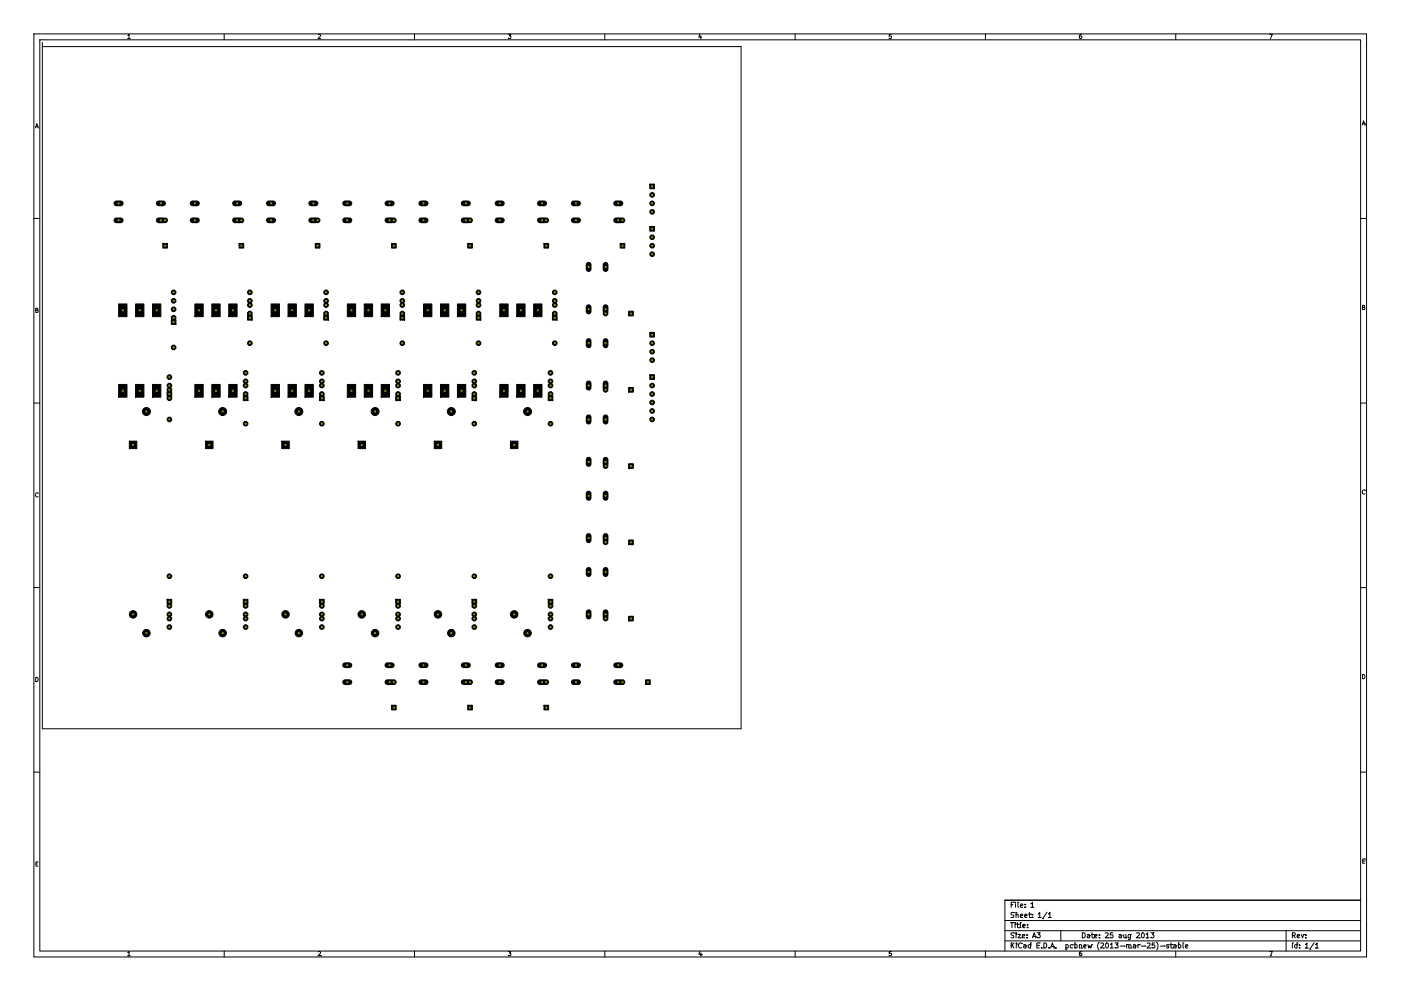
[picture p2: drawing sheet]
<svg xmlns="http://www.w3.org/2000/svg" width="420mm" height="297mm" viewBox="0 0 420 297" stroke-linecap="round" stroke-linejoin="round" font-family="sans-serif">
<g fill="none" stroke="#000" stroke-width=".3">
<path d="M10.2 10.2h399.6v276.6h-399.6zM11.9 11.9h396.2v273.2h-396.2zM12.7 12.7v205.7h209.6v-204.4h-209.6M38.3 10.7l.4-.4v1.3M38.3 11.6h.8M38.3 10.7h.1M38.3 11.6h.1M67.2 10.2v1.7M95.4 10.4l.5-.1 .2 .4-.7 .9h.7M96.1 11.6h.1M124.3 10.2v1.7M152.4 10.3h.8l-.4 .5 .4 .1v.5h-.8"/>
<path d="M152.4 11.4h.1M181.4 10.2v1.7M209.9 10.2l-.3 .9h.8M210.2 10.7v.9M210.4 11.1h.1M238.5 10.2v1.7M266.6 11.4h.1M267.3 10.3h-.6l-.1 .6 .6-.1 .1 .6h-.7M295.5 10.2v1.7M323.7 11h.1M324.3 10.3l-.5 .3-.1 .7 .3 .3 .4-.2-.1-.6h-.3l-.3 .2M352.6 10.2v1.7"/>
<path d="M380.7 10.3h.9l-.6 1.3M381 11.6h.1M10.6 38.3l.4-1.2 .5 1.2M10.7 38h.7M11.5 38.3h.1M408.5 37.5l.4-1.3 .5 1.3M408.6 37.1h.6M409.2 37.1h.1M409.4 37.5h.1M10.2 65.5h1.7M408.1 65.5h1.7M10.7 93l.6-.1v-.4l-.6-.1v1.3h.5l.2-.5-.3-.2"/>
<path d="M10.7 93h.1M408.6 92.1h.6v-.5l-.6-.1v1.3h.5l.2-.4-.3-.3M408.6 92.1h.1M10.2 120.8h1.7M408.1 120.8h1.7M11.4 147.8a.56 .56 0 0 0-.8 .5 .56 .56 0 0 0 .8 .6M11.4 147.8h.1M409.3 147a.56 .56 0 0 0-.8 .5 .56 .56 0 0 0 .8 .5M409.3 147h.1M10.2 176.1h1.7M408.1 176.1h1.7M10.7 203a.64 .64 0 0 1 .7 .7 .64 .64 0 0 1-.7 .6z"/>
<path d="M408.6 202.2a.64 .64 0 0 1 .7 .6 .64 .64 0 0 1-.7 .6zM10.2 231.4h1.7M408.1 231.4h1.7M10.8 259h.4M11.4 258.3h-.6v1.3h.6M11.4 258.3h.1M408.7 258.1h.4M409.1 258.1h.1M409.3 257.5h-.6v1.3h.6M409.3 257.5h.1M301.4 275.9h106.7M301.4 279h106.7"/>
<path d="M303 276.5h.9M303.3 271.2h.1M303.3 271.2h.5M303.5 276.5v1.6M304 270.4h-.7v1.6M304 270.4h.1M304.1 279.7h-.8a.64 .64 0 0 0 .7 .8l-.1 .5h-.7M304.1 279.7h.1M304.1 273.6h-.8a.64 .64 0 0 0 .7 .8l-.1 .5h-.7M304.1 273.6h.1M304.4 276.5v.2M304.4 277v1.1"/>
<path d="M304.6 270.4v.2M304.6 270.9v1.1M304.6 270.9h.1M304.6 270.6h.1M304.7 279.6v.1M304.7 279.7h.1M304.7 273.5h.1M304.7 274.1h.6l.1 .9M304.7 274.1h.1M304.7 273.5v1.5M304.9 277h.6M305.1 276.5v1.3l.4 .3"/>
<path d="M305.3 270.4v1.3l.2 .3M305.3 270.4h.1M306 276.5v1.3l.2 .3M306 271.5l.7-.2v-.3l-.5-.1-.2 .3 .1 .7h.6M306 271.5h.1M306 274.5l.7-.1v-.3l-.5-.1-.2 .2 .1 .7h.6M306 274.5h.1M306.7 277.6l.8-.2-.1-.3-.4-.1-.3 .3 .1 .7h.6M307.3 274.5l.7-.1v-.3l-.5-.1-.2 .2 .1 .7h.6M307.3 274.5h.1M307.4 271.8v.2M307.4 272h.1"/>
<path d="M307.4 271v.2M307.4 271.2h.1M308.1 277.9v.2M308.1 277.1v.2M308.5 274h.6M308.7 273.5v1.3l.4 .2M309.1 274h.1M309.1 275h.1M309.2 272h.1M309.2 270.9l.4-.5v1.6M309.2 270.9h.1M309.2 272h.9"/>
<path d="M309.6 274.9v.1M309.6 275h.1M309.6 274.1v.1M309.6 274.2h.1M311 279.6h1l-.5 .6 .4 .1v.7h-.9M311.4 275h.1M311.4 273.9l.4-.4v1.5M311.4 273.9h.1M311.4 275h.9M312.7 275.4h.1M314 273.4l-1.3 2M314.4 275h.1"/>
<path d="M314.4 273.9l.5-.4v1.5M314.4 273.9h.1M314.4 275h.9M318.1 279v3M324.6 279.6a.77 .77 0 0 1 .9 .7 .77 .77 0 0 1-.9 .8zM327.5 279.6v1.3l.4 .2M331.5 279.7l.6-.1 .3 .4-1 1.1h1M333.7 279.6h-.7l-.1 .7 .8-.1v.8h-.8M340.8 279.7l.6-.1 .3 .4-.9 1.1h.9M342.4 279.7l.3-.1a.74 .74 0 0 1 .5 .8 .74 .74 0 0 1-.7 .6l-.2-.5zM345.1 279.6h1l-.5 .6 .4 .1v.7h-.9M385.7 279v6.1"/>
<path d="M408.1 269.8h-106.7v15.3M38.3 286.5h.1M38.3 285.6l.4-.4v1.3M38.3 285.6h.1M38.3 286.5h.8M67.2 285.1v1.7M95.4 285.3l.5-.1 .2 .4-.7 .9h.7M96.1 286.5h.1M124.3 285.1v1.7M152.4 285.2h.8l-.4 .5 .4 .1v.5h-.8M152.4 286.3h.1M181.4 285.1v1.7"/>
<path d="M209.9 285.1l-.3 .9h.8M210.2 286.5h.1M210.2 285.6v.9M210.4 286h.1M238.5 285.1v1.7M266.6 286.3h.1M267.3 285.2h-.6l-.1 .6 .6-.1 .1 .6h-.7M295.5 285.1v1.7M301.4 282h106.7M303.3 282.6h.1M303.3 283.5h.1M303.3 282.6v1.6"/>
<path d="M303.5 283.3h.1M303.5 283.3l.6 .9M304.1 282.6l-.8 .9M304.7 280.1h.1M304.7 280.1v1M304.8 283.1h.1M304.8 282.6v.2M304.8 282.8h.1M304.8 283.1v1.1M305.3 280.1h.8l-.8 1h.8M306.1 281.1h.1M306.4 282.8a.68 .68 0 0 0-1 .6 .68 .68 0 0 0 1 .6"/>
<path d="M306.4 282.8h.1M306.6 280.6l.7-.1-.1-.3-.4-.1-.2 .2 .1 .7h.5M306.6 280.6h.1M307 283.2h.6l.1 1M307 283.2h.1M307.7 283.5l-.7 .3 .2 .4 .5-.1M307.7 283.5h.1M308 281v.1M308 281.1h.1M308 280.2v.1M308 280.3h.1M309.1 282.6h.1"/>
<path d="M309.1 283.2l-.5-.1-.3 .3 .2 .7h.6M309.1 283.2h.1M309.1 282.6v1.6M309.6 281.1l.6-1.5 .5 1.5M309.8 280.7h.7M310.5 280.7h.1M310.7 281.1h.1M311 283.4h.5M311 281h.1M311.5 283.4h.1M311.7 282.6h-.7v1.6h.7M311.7 282.6h.1"/>
<path d="M312.3 284v.2M312.3 284.2h.1M313.1 282.6a.77 .77 0 0 1 .8 .8 .77 .77 0 0 1-.8 .8zM314.6 284v.2M314.6 284.2h.1M315.1 284.2l.5-1.6 .5 1.6M315.2 283.7h.8M316 283.7h.1M316.1 284.2h.1M316.6 284v.2M316.6 284.2h.1M319.7 284.7h.1"/>
<path d="M319.7 283.2l.4-.1 .3 .3-.2 .7h-.5M319.7 284.1h.1M319.7 283.1v1.6M321.7 283.2l-.4-.1-.3 .3 .1 .7h.6M321.7 283.2h.1M322.3 282.6h.1M322.3 283.2l.5-.1 .3 .3-.2 .7h-.6M322.3 284.1h.1M322.3 282.6v1.6M323.7 285.9h.1M323.7 284.2h.1M323.7 283.3l.6-.1 .1 1"/>
<path d="M323.7 283.1v1.1M324.3 285.2l-.5 .3-.1 .7 .3 .3 .4-.2-.1-.6h-.3l-.3 .2M324.4 284.2h.1M325 283.6l.8-.1-.1-.3-.5-.1-.2 .3 .1 .7h.6M325 283.6h.1M326.1 280.2h.6l.1 .9M326.1 280.2h.1M326.3 283.1l.3 1.1 .2-.8 .3 .8 .3-1.1M326.8 280.5l-.8 .2 .3 .4 .5-.1M326.8 280.5h.1M327.3 280.1h.6M327.4 283.1h.1"/>
<path d="M327.9 280.1h.1M327.9 281.1h.1M328.3 280.6l.7-.1-.1-.3-.4-.1-.2 .2 .1 .7h.5M328.3 280.6h.1M329.6 282.4a1.75 1.75 0 0 0 0 2.3M329.6 282.4h.1M329.7 281v.1M329.7 281.1h.1M329.7 280.2v.1M329.7 280.3h.1M330.1 282.8l.6-.2 .3 .5-1 1.1h1M331 284.2h.1"/>
<path d="M331.7 282.8l.2-.2a.74 .74 0 0 1 .6 .8 .74 .74 0 0 1-.7 .7l-.2-.5zM332.4 281.1h.1M332.9 281h.1M333 283.1l.4-.5v1.6M333 284.2h.9M333 283.1h.1M334.4 282.6h.9l-.5 .6 .5 .2v.6h-.9M334.4 284h.1M335.6 280.2h.6l.1 .9M335.6 280.2h.1M336 283.6h1.1M336.3 280.5l-.7 .2 .2 .4 .5-.1"/>
<path d="M336.3 280.5h.1M337 280.1l.1 .9h.6M337.1 283.6h.1M337.7 281.1h.1M337.7 281h.1M337.7 280.1v1M337.9 283.1h.1M337.9 283.3l.6-.1v1M337.9 283.1v1.1M338.4 281.5h.1M338.5 284.2h.1M338.5 283.4l.2-.3 .4 .1 .1 1"/>
<path d="M339 280.1v1.2l-.3 .3-.3-.1M339 280.2l-.4-.1-.3 .3 .2 .6h.5M339 280.2h.1M339.2 284.2h.1M339.9 283.2h.6l.1 1M339.9 283.2h.1M340.6 283.5l-.8 .3 .3 .4 .5-.1M340.6 283.5h.1M341.3 283.1h.1M341.3 283.1v1.1M341.7 281.1h.1M341.7 283.1l-.4 .3"/>
<path d="M341.7 283.1h.1M342.2 283.6h1.2M343.4 283.6h.1M343.8 281.1h.1M343.8 280l.4-.4v1.5M343.8 280h.1M343.8 281.1h.8M344 282.8l.6-.2 .3 .5-.9 1.1h.9M344.9 284.2h.1M345.1 281h.1M345.5 284h.1M346.3 282.6h-.7l-.1 .8 .7-.1 .1 .7h-.8"/>
<path d="M346.9 282.4a1.75 1.75 0 0 1 0 2.3M346.9 282.4h.1M348 283.6h1.2M349.2 283.6h.1M350.4 283.2l-.3-.1-.3 .3 .6 .3v.4h-.6M350.4 283.2h.1M350.9 283.1h.6M351.2 282.6v1.3l.3 .3M351.5 283.1h.1M351.5 284.2h.1M352 283.2h.6l.1 1M352 283.2h.1"/>
<path d="M352.6 285.1v1.7M352.7 283.5l-.7 .3 .2 .4 .5-.1M352.7 283.5h.1M353.4 282.6h.1M353.4 283.2l.4-.1 .3 .3-.1 .7h-.6M353.4 284.1h.1M353.4 282.6v1.6M354.8 282.6v1.3l.2 .3M354.8 282.6h.1M355.5 283.6l.7-.1v-.3l-.5-.1-.2 .3 .1 .7h.6M355.5 283.6h.1M380.7 285.2h.9l-.6 1.3"/>
<path d="M381 286.5h.1M387.6 280.4l.7-.1 .1-.6-.8-.1v1.5M387.6 282.6h.1M387.6 280.4h.1M387.6 282.6v1.6M387.9 280.4l.6 .7M387.9 280.4h.1M389 282.6h.1M389 283.2l-.5-.1-.3 .3 .2 .7h.6M389 283.2h.1M389 282.6v1.6M389 280.6l.8-.1-.1-.3-.4-.1-.3 .2 .1 .7h.6"/>
<path d="M389.7 284v.2M389.7 284.2h.1M389.7 283.2v.2M389.7 283.4h.1M390.3 280.1l.3 1 .4-1M391.5 284.2h.1M391.5 283.1l.4-.5v1.6M391.5 283.1h.1M391.5 284.2h.9M391.6 281v.1M391.6 280.2v.1M392.8 284.5h.1"/>
<path d="M394.1 282.6l-1.3 1.9M394.6 284.2h.1M394.6 283.1l.4-.5v1.6M394.6 283.1h.1M394.6 284.2h.8"/>
</g>
<g fill="#000">
<circle cx="303.5" cy="276.5" r=".15"/>
<circle cx="303.9" cy="276.5" r=".15"/>
<circle cx="304.4" cy="276.7" r=".15"/>
<circle cx="304.4" cy="277" r=".15"/>
<circle cx="305.5" cy="277" r=".15"/>
<circle cx="305.5" cy="278.1" r=".15"/>
<circle cx="306" cy="276.5" r=".15"/>
<circle cx="306.7" cy="277.6" r=".15"/>
<circle cx="308.1" cy="278.1" r=".15"/>
<circle cx="308.1" cy="277.3" r=".15"/>
<circle cx="389" cy="280.6" r=".15"/>
<circle cx="391" cy="280.1" r=".15"/>
<circle cx="391.6" cy="280.3" r=".15"/>
<circle cx="391.6" cy="281.1" r=".15"/>
</g>
<path d="M176.5 102.2v1.3" fill="none" stroke="#000" stroke-width="1.7"/>
<circle cx="176.5" cy="102.9" r=".17" fill="#fff" stroke="#929000" stroke-width=".3"/>
<path d="M181.6 102.2v1.3" fill="none" stroke="#000" stroke-width="1.7"/>
<circle cx="181.6" cy="102.9" r=".17" fill="#fff" stroke="#929000" stroke-width=".3"/>
<path d="M176.5 114.9v1.3" fill="none" stroke="#000" stroke-width="1.7"/>
<circle cx="176.5" cy="115.6" r=".17" fill="#fff" stroke="#929000" stroke-width=".3"/>
<path d="M181.6 114.9v1.3" fill="none" stroke="#000" stroke-width="1.7"/>
<circle cx="181.6" cy="115.6" r=".17" fill="#fff" stroke="#929000" stroke-width=".3"/>
<path d="M176.5 79.3v1.4" fill="none" stroke="#000" stroke-width="1.7"/>
<circle cx="176.5" cy="80" r=".17" fill="#fff" stroke="#929000" stroke-width=".3"/>
<path d="M181.6 79.3v1.4" fill="none" stroke="#000" stroke-width="1.7"/>
<circle cx="181.6" cy="80" r=".17" fill="#fff" stroke="#929000" stroke-width=".3"/>
<path d="M176.5 92v1.4" fill="none" stroke="#000" stroke-width="1.7"/>
<circle cx="176.5" cy="92.7" r=".17" fill="#fff" stroke="#929000" stroke-width=".3"/>
<path d="M181.6 92v1.4" fill="none" stroke="#000" stroke-width="1.7"/>
<circle cx="181.6" cy="92.7" r=".17" fill="#fff" stroke="#929000" stroke-width=".3"/>
<path d="M47.6 61h1.3" fill="none" stroke="#000" stroke-width="1.7"/>
<circle cx="48.3" cy="61" r=".17" fill="#fff" stroke="#929000" stroke-width=".3"/>
<path d="M47.6 66h1.3" fill="none" stroke="#000" stroke-width="1.7"/>
<circle cx="48.3" cy="66" r=".17" fill="#fff" stroke="#929000" stroke-width=".3"/>
<path d="M34.9 61h1.3" fill="none" stroke="#000" stroke-width="1.7"/>
<circle cx="35.6" cy="61" r=".17" fill="#fff" stroke="#929000" stroke-width=".3"/>
<path d="M34.9 66h1.3" fill="none" stroke="#000" stroke-width="1.7"/>
<circle cx="35.6" cy="66" r=".17" fill="#fff" stroke="#929000" stroke-width=".3"/>
<path d="M70.5 61h1.3" fill="none" stroke="#000" stroke-width="1.7"/>
<circle cx="71.1" cy="61" r=".17" fill="#fff" stroke="#929000" stroke-width=".3"/>
<path d="M70.5 66h1.3" fill="none" stroke="#000" stroke-width="1.7"/>
<circle cx="71.1" cy="66" r=".17" fill="#fff" stroke="#929000" stroke-width=".3"/>
<path d="M57.8 61h1.3" fill="none" stroke="#000" stroke-width="1.7"/>
<circle cx="58.4" cy="61" r=".17" fill="#fff" stroke="#929000" stroke-width=".3"/>
<path d="M57.8 66h1.3" fill="none" stroke="#000" stroke-width="1.7"/>
<circle cx="58.4" cy="66" r=".17" fill="#fff" stroke="#929000" stroke-width=".3"/>
<path d="M93.3 61h1.3" fill="none" stroke="#000" stroke-width="1.7"/>
<circle cx="94" cy="61" r=".17" fill="#fff" stroke="#929000" stroke-width=".3"/>
<path d="M93.3 66h1.3" fill="none" stroke="#000" stroke-width="1.7"/>
<circle cx="94" cy="66" r=".17" fill="#fff" stroke="#929000" stroke-width=".3"/>
<path d="M80.6 61h1.3" fill="none" stroke="#000" stroke-width="1.7"/>
<circle cx="81.3" cy="61" r=".17" fill="#fff" stroke="#929000" stroke-width=".3"/>
<path d="M80.6 66h1.3" fill="none" stroke="#000" stroke-width="1.7"/>
<circle cx="81.3" cy="66" r=".17" fill="#fff" stroke="#929000" stroke-width=".3"/>
<path d="M116.2 61h1.3" fill="none" stroke="#000" stroke-width="1.7"/>
<circle cx="116.8" cy="61" r=".17" fill="#fff" stroke="#929000" stroke-width=".3"/>
<path d="M116.2 66h1.3" fill="none" stroke="#000" stroke-width="1.7"/>
<circle cx="116.8" cy="66" r=".17" fill="#fff" stroke="#929000" stroke-width=".3"/>
<path d="M103.5 61h1.3" fill="none" stroke="#000" stroke-width="1.7"/>
<circle cx="104.1" cy="61" r=".17" fill="#fff" stroke="#929000" stroke-width=".3"/>
<path d="M103.5 66h1.3" fill="none" stroke="#000" stroke-width="1.7"/>
<circle cx="104.1" cy="66" r=".17" fill="#fff" stroke="#929000" stroke-width=".3"/>
<path d="M184.8 61h1.3" fill="none" stroke="#000" stroke-width="1.7"/>
<circle cx="185.4" cy="61" r=".18" fill="#fff" stroke="#929000" stroke-width=".3"/>
<path d="M184.8 66h1.3" fill="none" stroke="#000" stroke-width="1.7"/>
<circle cx="185.4" cy="66" r=".18" fill="#fff" stroke="#929000" stroke-width=".3"/>
<path d="M172.1 61h1.3" fill="none" stroke="#000" stroke-width="1.7"/>
<circle cx="172.7" cy="61" r=".18" fill="#fff" stroke="#929000" stroke-width=".3"/>
<path d="M172.1 66h1.3" fill="none" stroke="#000" stroke-width="1.7"/>
<circle cx="172.7" cy="66" r=".18" fill="#fff" stroke="#929000" stroke-width=".3"/>
<path d="M161.9 61h1.3" fill="none" stroke="#000" stroke-width="1.7"/>
<circle cx="162.6" cy="61" r=".18" fill="#fff" stroke="#929000" stroke-width=".3"/>
<path d="M161.9 66h1.3" fill="none" stroke="#000" stroke-width="1.7"/>
<circle cx="162.6" cy="66" r=".18" fill="#fff" stroke="#929000" stroke-width=".3"/>
<path d="M149.2 61h1.3" fill="none" stroke="#000" stroke-width="1.7"/>
<circle cx="149.9" cy="61" r=".18" fill="#fff" stroke="#929000" stroke-width=".3"/>
<path d="M149.2 66h1.3" fill="none" stroke="#000" stroke-width="1.7"/>
<circle cx="149.9" cy="66" r=".18" fill="#fff" stroke="#929000" stroke-width=".3"/>
<path d="M176.5 125.1v1.3" fill="none" stroke="#000" stroke-width="1.7"/>
<circle cx="176.5" cy="125.7" r=".17" fill="#fff" stroke="#929000" stroke-width=".3"/>
<path d="M181.6 125.1v1.3" fill="none" stroke="#000" stroke-width="1.7"/>
<circle cx="181.6" cy="125.7" r=".17" fill="#fff" stroke="#929000" stroke-width=".3"/>
<path d="M176.5 137.8v1.3" fill="none" stroke="#000" stroke-width="1.7"/>
<circle cx="176.5" cy="138.4" r=".17" fill="#fff" stroke="#929000" stroke-width=".3"/>
<path d="M181.6 137.8v1.3" fill="none" stroke="#000" stroke-width="1.7"/>
<circle cx="181.6" cy="138.4" r=".17" fill="#fff" stroke="#929000" stroke-width=".3"/>
<path d="M116.2 199.4h1.3" fill="none" stroke="#000" stroke-width="1.7"/>
<circle cx="116.8" cy="199.4" r=".17" fill="#fff" stroke="#929000" stroke-width=".3"/>
<path d="M116.2 204.5h1.3" fill="none" stroke="#000" stroke-width="1.7"/>
<circle cx="116.8" cy="204.5" r=".17" fill="#fff" stroke="#929000" stroke-width=".3"/>
<path d="M103.5 199.4h1.3" fill="none" stroke="#000" stroke-width="1.7"/>
<circle cx="104.1" cy="199.4" r=".17" fill="#fff" stroke="#929000" stroke-width=".3"/>
<path d="M103.5 204.5h1.3" fill="none" stroke="#000" stroke-width="1.7"/>
<circle cx="104.1" cy="204.5" r=".17" fill="#fff" stroke="#929000" stroke-width=".3"/>
<path d="M139 61h1.4" fill="none" stroke="#000" stroke-width="1.7"/>
<circle cx="139.7" cy="61" r=".18" fill="#fff" stroke="#929000" stroke-width=".3"/>
<path d="M139 66h1.4" fill="none" stroke="#000" stroke-width="1.7"/>
<circle cx="139.7" cy="66" r=".18" fill="#fff" stroke="#929000" stroke-width=".3"/>
<path d="M126.3 61h1.4" fill="none" stroke="#000" stroke-width="1.7"/>
<circle cx="127" cy="61" r=".17" fill="#fff" stroke="#929000" stroke-width=".3"/>
<path d="M126.3 66h1.4" fill="none" stroke="#000" stroke-width="1.7"/>
<circle cx="127" cy="66" r=".17" fill="#fff" stroke="#929000" stroke-width=".3"/>
<path d="M161.9 199.4h1.3" fill="none" stroke="#000" stroke-width="1.7"/>
<circle cx="162.6" cy="199.4" r=".18" fill="#fff" stroke="#929000" stroke-width=".3"/>
<path d="M161.9 204.5h1.3" fill="none" stroke="#000" stroke-width="1.7"/>
<circle cx="162.6" cy="204.5" r=".18" fill="#fff" stroke="#929000" stroke-width=".3"/>
<path d="M149.2 199.4h1.3" fill="none" stroke="#000" stroke-width="1.7"/>
<circle cx="149.9" cy="199.4" r=".18" fill="#fff" stroke="#929000" stroke-width=".3"/>
<path d="M149.2 204.5h1.3" fill="none" stroke="#000" stroke-width="1.7"/>
<circle cx="149.9" cy="204.5" r=".18" fill="#fff" stroke="#929000" stroke-width=".3"/>
<path d="M176.5 147.9v1.4" fill="none" stroke="#000" stroke-width="1.7"/>
<circle cx="176.5" cy="148.6" r=".17" fill="#fff" stroke="#929000" stroke-width=".3"/>
<path d="M181.6 147.9v1.4" fill="none" stroke="#000" stroke-width="1.7"/>
<circle cx="181.6" cy="148.6" r=".17" fill="#fff" stroke="#929000" stroke-width=".3"/>
<path d="M176.5 160.6v1.4" fill="none" stroke="#000" stroke-width="1.7"/>
<circle cx="176.5" cy="161.3" r=".17" fill="#fff" stroke="#929000" stroke-width=".3"/>
<path d="M181.6 160.6v1.4" fill="none" stroke="#000" stroke-width="1.7"/>
<circle cx="181.6" cy="161.3" r=".17" fill="#fff" stroke="#929000" stroke-width=".3"/>
<path d="M184.8 199.4h1.3" fill="none" stroke="#000" stroke-width="1.7"/>
<circle cx="185.4" cy="199.4" r=".18" fill="#fff" stroke="#929000" stroke-width=".3"/>
<path d="M184.8 204.5h1.3" fill="none" stroke="#000" stroke-width="1.7"/>
<circle cx="185.4" cy="204.5" r=".18" fill="#fff" stroke="#929000" stroke-width=".3"/>
<path d="M172.1 199.4h1.3" fill="none" stroke="#000" stroke-width="1.7"/>
<circle cx="172.7" cy="199.4" r=".18" fill="#fff" stroke="#929000" stroke-width=".3"/>
<path d="M172.1 204.5h1.3" fill="none" stroke="#000" stroke-width="1.7"/>
<circle cx="172.7" cy="204.5" r=".18" fill="#fff" stroke="#929000" stroke-width=".3"/>
<path d="M139 199.4h1.4" fill="none" stroke="#000" stroke-width="1.7"/>
<circle cx="139.7" cy="199.4" r=".18" fill="#fff" stroke="#929000" stroke-width=".3"/>
<path d="M139 204.5h1.4" fill="none" stroke="#000" stroke-width="1.7"/>
<circle cx="139.7" cy="204.5" r=".18" fill="#fff" stroke="#929000" stroke-width=".3"/>
<path d="M126.3 199.4h1.4" fill="none" stroke="#000" stroke-width="1.7"/>
<circle cx="127" cy="199.4" r=".17" fill="#fff" stroke="#929000" stroke-width=".3"/>
<path d="M126.3 204.5h1.4" fill="none" stroke="#000" stroke-width="1.7"/>
<circle cx="127" cy="204.5" r=".17" fill="#fff" stroke="#929000" stroke-width=".3"/>
<path d="M176.5 170.8v1.3" fill="none" stroke="#000" stroke-width="1.7"/>
<circle cx="176.5" cy="171.5" r=".17" fill="#fff" stroke="#929000" stroke-width=".3"/>
<path d="M181.6 170.8v1.3" fill="none" stroke="#000" stroke-width="1.7"/>
<circle cx="181.6" cy="171.5" r=".17" fill="#fff" stroke="#929000" stroke-width=".3"/>
<path d="M176.5 183.5v1.3" fill="none" stroke="#000" stroke-width="1.7"/>
<circle cx="176.5" cy="184.2" r=".17" fill="#fff" stroke="#929000" stroke-width=".3"/>
<path d="M181.6 183.5v1.3" fill="none" stroke="#000" stroke-width="1.7"/>
<circle cx="181.6" cy="184.2" r=".17" fill="#fff" stroke="#929000" stroke-width=".3"/>
<path d="M194.9 67.9h1.4v1.4h-1.4z" fill-rule="evenodd" fill="#000" stroke="#000" stroke-width=".3"/>
<circle cx="195.6" cy="68.6" r=".18" fill="#fff" stroke="#929000" stroke-width=".3"/>
<circle cx="195.6" cy="71.1" r=".7" fill="#000" stroke="#000" stroke-width=".3"/>
<circle cx="195.6" cy="71.1" r=".18" fill="#fff" stroke="#929000" stroke-width=".3"/>
<circle cx="195.6" cy="73.7" r=".7" fill="#000" stroke="#000" stroke-width=".3"/>
<circle cx="195.6" cy="73.7" r=".18" fill="#fff" stroke="#929000" stroke-width=".3"/>
<circle cx="195.6" cy="76.2" r=".7" fill="#000" stroke="#000" stroke-width=".3"/>
<circle cx="195.6" cy="76.2" r=".18" fill="#fff" stroke="#929000" stroke-width=".3"/>
<path d="M194.9 55.2h1.4v1.4h-1.4z" fill-rule="evenodd" fill="#000" stroke="#000" stroke-width=".3"/>
<circle cx="195.6" cy="55.9" r=".18" fill="#fff" stroke="#929000" stroke-width=".3"/>
<circle cx="195.6" cy="58.4" r=".7" fill="#000" stroke="#000" stroke-width=".3"/>
<circle cx="195.6" cy="58.4" r=".18" fill="#fff" stroke="#929000" stroke-width=".3"/>
<circle cx="195.6" cy="61" r=".7" fill="#000" stroke="#000" stroke-width=".3"/>
<circle cx="195.6" cy="61" r=".18" fill="#fff" stroke="#929000" stroke-width=".3"/>
<circle cx="195.6" cy="63.5" r=".7" fill="#000" stroke="#000" stroke-width=".3"/>
<circle cx="195.6" cy="63.5" r=".18" fill="#fff" stroke="#929000" stroke-width=".3"/>
<path d="M188.5 139h1.4v1.4h-1.4z" fill-rule="evenodd" fill="#000" stroke="#000" stroke-width=".3"/>
<circle cx="189.2" cy="139.7" r=".18" fill="#fff" stroke="#929000" stroke-width=".3"/>
<circle cx="181.6" cy="139.7" r=".7" fill="#000" stroke="#000" stroke-width=".3"/>
<circle cx="181.6" cy="139.7" r=".18" fill="#fff" stroke="#929000" stroke-width=".3"/>
<path d="M188.5 184.7h1.4v1.4h-1.4z" fill-rule="evenodd" fill="#000" stroke="#000" stroke-width=".3"/>
<circle cx="189.2" cy="185.4" r=".18" fill="#fff" stroke="#929000" stroke-width=".3"/>
<circle cx="181.6" cy="185.4" r=".7" fill="#000" stroke="#000" stroke-width=".3"/>
<circle cx="181.6" cy="185.4" r=".18" fill="#fff" stroke="#929000" stroke-width=".3"/>
<path d="M163.1 211.4h1.4v1.4h-1.4z" fill-rule="evenodd" fill="#000" stroke="#000" stroke-width=".3"/>
<circle cx="163.8" cy="212.1" r=".17" fill="#fff" stroke="#929000" stroke-width=".3"/>
<circle cx="163.8" cy="204.5" r=".7" fill="#000" stroke="#000" stroke-width=".3"/>
<circle cx="163.8" cy="204.5" r=".17" fill="#fff" stroke="#929000" stroke-width=".3"/>
<path d="M117.4 211.4h1.4v1.4h-1.4z" fill-rule="evenodd" fill="#000" stroke="#000" stroke-width=".3"/>
<circle cx="118.1" cy="212.1" r=".17" fill="#fff" stroke="#929000" stroke-width=".3"/>
<circle cx="118.1" cy="204.5" r=".7" fill="#000" stroke="#000" stroke-width=".3"/>
<circle cx="118.1" cy="204.5" r=".17" fill="#fff" stroke="#929000" stroke-width=".3"/>
<path d="M188.5 116.1h1.4v1.4h-1.4z" fill-rule="evenodd" fill="#000" stroke="#000" stroke-width=".3"/>
<circle cx="189.2" cy="116.8" r=".17" fill="#fff" stroke="#929000" stroke-width=".3"/>
<circle cx="181.6" cy="116.8" r=".7" fill="#000" stroke="#000" stroke-width=".3"/>
<circle cx="181.6" cy="116.8" r=".17" fill="#fff" stroke="#929000" stroke-width=".3"/>
<path d="M188.5 93.3h1.4v1.4h-1.4z" fill-rule="evenodd" fill="#000" stroke="#000" stroke-width=".3"/>
<circle cx="189.2" cy="94" r=".17" fill="#fff" stroke="#929000" stroke-width=".3"/>
<circle cx="181.6" cy="94" r=".7" fill="#000" stroke="#000" stroke-width=".3"/>
<circle cx="181.6" cy="94" r=".17" fill="#fff" stroke="#929000" stroke-width=".3"/>
<path d="M186 73h1.4v1.4h-1.4z" fill-rule="evenodd" fill="#000" stroke="#000" stroke-width=".3"/>
<circle cx="186.7" cy="73.7" r=".17" fill="#fff" stroke="#929000" stroke-width=".3"/>
<circle cx="186.7" cy="66" r=".7" fill="#000" stroke="#000" stroke-width=".3"/>
<circle cx="186.7" cy="66" r=".17" fill="#fff" stroke="#929000" stroke-width=".3"/>
<path d="M163.1 73h1.4v1.4h-1.4z" fill-rule="evenodd" fill="#000" stroke="#000" stroke-width=".3"/>
<circle cx="163.8" cy="73.7" r=".17" fill="#fff" stroke="#929000" stroke-width=".3"/>
<circle cx="163.8" cy="66" r=".7" fill="#000" stroke="#000" stroke-width=".3"/>
<circle cx="163.8" cy="66" r=".17" fill="#fff" stroke="#929000" stroke-width=".3"/>
<path d="M140.3 211.4h1.4v1.4h-1.4z" fill-rule="evenodd" fill="#000" stroke="#000" stroke-width=".3"/>
<circle cx="141" cy="212.1" r=".17" fill="#fff" stroke="#929000" stroke-width=".3"/>
<circle cx="141" cy="204.5" r=".7" fill="#000" stroke="#000" stroke-width=".3"/>
<circle cx="141" cy="204.5" r=".17" fill="#fff" stroke="#929000" stroke-width=".3"/>
<path d="M193.6 203.8h1.4v1.4h-1.4z" fill-rule="evenodd" fill="#000" stroke="#000" stroke-width=".3"/>
<circle cx="194.3" cy="204.5" r=".17" fill="#fff" stroke="#929000" stroke-width=".3"/>
<circle cx="186.7" cy="204.5" r=".7" fill="#000" stroke="#000" stroke-width=".3"/>
<circle cx="186.7" cy="204.5" r=".17" fill="#fff" stroke="#929000" stroke-width=".3"/>
<path d="M188.5 161.9h1.4v1.4h-1.4z" fill-rule="evenodd" fill="#000" stroke="#000" stroke-width=".3"/>
<circle cx="189.2" cy="162.6" r=".18" fill="#fff" stroke="#929000" stroke-width=".3"/>
<circle cx="181.6" cy="162.6" r=".7" fill="#000" stroke="#000" stroke-width=".3"/>
<circle cx="181.6" cy="162.6" r=".18" fill="#fff" stroke="#929000" stroke-width=".3"/>
<path d="M140.3 73h1.4v1.4h-1.4z" fill-rule="evenodd" fill="#000" stroke="#000" stroke-width=".3"/>
<circle cx="141" cy="73.7" r=".17" fill="#fff" stroke="#929000" stroke-width=".3"/>
<circle cx="141" cy="66" r=".7" fill="#000" stroke="#000" stroke-width=".3"/>
<circle cx="141" cy="66" r=".17" fill="#fff" stroke="#929000" stroke-width=".3"/>
<path d="M117.4 73h1.4v1.4h-1.4z" fill-rule="evenodd" fill="#000" stroke="#000" stroke-width=".3"/>
<circle cx="118.1" cy="73.7" r=".17" fill="#fff" stroke="#929000" stroke-width=".3"/>
<circle cx="118.1" cy="66" r=".7" fill="#000" stroke="#000" stroke-width=".3"/>
<circle cx="118.1" cy="66" r=".17" fill="#fff" stroke="#929000" stroke-width=".3"/>
<path d="M94.6 73h1.3v1.4h-1.3z" fill-rule="evenodd" fill="#000" stroke="#000" stroke-width=".3"/>
<circle cx="95.3" cy="73.7" r=".17" fill="#fff" stroke="#929000" stroke-width=".3"/>
<circle cx="95.2" cy="66" r=".7" fill="#000" stroke="#000" stroke-width=".3"/>
<circle cx="95.3" cy="66" r=".17" fill="#fff" stroke="#929000" stroke-width=".3"/>
<path d="M71.7 73h1.4v1.4h-1.4z" fill-rule="evenodd" fill="#000" stroke="#000" stroke-width=".3"/>
<circle cx="72.4" cy="73.7" r=".17" fill="#fff" stroke="#929000" stroke-width=".3"/>
<circle cx="72.4" cy="66" r=".7" fill="#000" stroke="#000" stroke-width=".3"/>
<circle cx="72.4" cy="66" r=".17" fill="#fff" stroke="#929000" stroke-width=".3"/>
<path d="M48.8 73h1.4v1.4h-1.4z" fill-rule="evenodd" fill="#000" stroke="#000" stroke-width=".3"/>
<circle cx="49.5" cy="73.7" r=".17" fill="#fff" stroke="#929000" stroke-width=".3"/>
<circle cx="49.5" cy="66" r=".7" fill="#000" stroke="#000" stroke-width=".3"/>
<circle cx="49.5" cy="66" r=".17" fill="#fff" stroke="#929000" stroke-width=".3"/>
<path d="M194.9 112.3h1.4v1.4h-1.4z" fill-rule="evenodd" fill="#000" stroke="#000" stroke-width=".3"/>
<circle cx="195.6" cy="113" r=".18" fill="#fff" stroke="#929000" stroke-width=".3"/>
<circle cx="195.6" cy="115.6" r=".7" fill="#000" stroke="#000" stroke-width=".3"/>
<circle cx="195.6" cy="115.6" r=".18" fill="#fff" stroke="#929000" stroke-width=".3"/>
<circle cx="195.6" cy="118.1" r=".7" fill="#000" stroke="#000" stroke-width=".3"/>
<circle cx="195.6" cy="118.1" r=".18" fill="#fff" stroke="#929000" stroke-width=".3"/>
<circle cx="195.6" cy="120.7" r=".7" fill="#000" stroke="#000" stroke-width=".3"/>
<circle cx="195.6" cy="120.7" r=".18" fill="#fff" stroke="#929000" stroke-width=".3"/>
<circle cx="195.6" cy="123.2" r=".7" fill="#000" stroke="#000" stroke-width=".3"/>
<circle cx="195.6" cy="123.2" r=".18" fill="#fff" stroke="#929000" stroke-width=".3"/>
<circle cx="195.6" cy="125.7" r=".7" fill="#000" stroke="#000" stroke-width=".3"/>
<circle cx="195.6" cy="125.7" r=".18" fill="#fff" stroke="#929000" stroke-width=".3"/>
<path d="M194.9 99.6h1.4v1.4h-1.4z" fill-rule="evenodd" fill="#000" stroke="#000" stroke-width=".3"/>
<circle cx="195.6" cy="100.3" r=".18" fill="#fff" stroke="#929000" stroke-width=".3"/>
<circle cx="195.6" cy="102.9" r=".7" fill="#000" stroke="#000" stroke-width=".3"/>
<circle cx="195.6" cy="102.9" r=".18" fill="#fff" stroke="#929000" stroke-width=".3"/>
<circle cx="195.6" cy="105.4" r=".7" fill="#000" stroke="#000" stroke-width=".3"/>
<circle cx="195.6" cy="105.4" r=".18" fill="#fff" stroke="#929000" stroke-width=".3"/>
<circle cx="195.6" cy="108" r=".7" fill="#000" stroke="#000" stroke-width=".3"/>
<circle cx="195.6" cy="108" r=".18" fill="#fff" stroke="#929000" stroke-width=".3"/>
<path d="M164.4 179.6h1.4v1.4h-1.4z" fill-rule="evenodd" fill="#000" stroke="#000" stroke-width=".3"/>
<circle cx="165.1" cy="180.3" r=".18" fill="#fff" stroke="#929000" stroke-width=".3"/>
<circle cx="165.1" cy="172.7" r=".7" fill="#000" stroke="#000" stroke-width=".3"/>
<circle cx="165.1" cy="172.7" r=".18" fill="#fff" stroke="#929000" stroke-width=".3"/>
<path d="M141.5 179.6h1.4v1.4h-1.4z" fill-rule="evenodd" fill="#000" stroke="#000" stroke-width=".3"/>
<circle cx="142.2" cy="180.3" r=".18" fill="#fff" stroke="#929000" stroke-width=".3"/>
<circle cx="142.2" cy="172.7" r=".7" fill="#000" stroke="#000" stroke-width=".3"/>
<circle cx="142.2" cy="172.7" r=".18" fill="#fff" stroke="#929000" stroke-width=".3"/>
<path d="M118.7 179.6h1.4v1.4h-1.4z" fill-rule="evenodd" fill="#000" stroke="#000" stroke-width=".3"/>
<circle cx="119.4" cy="180.3" r=".18" fill="#fff" stroke="#929000" stroke-width=".3"/>
<circle cx="119.4" cy="172.7" r=".7" fill="#000" stroke="#000" stroke-width=".3"/>
<circle cx="119.4" cy="172.7" r=".18" fill="#fff" stroke="#929000" stroke-width=".3"/>
<path d="M95.8 179.6h1.4v1.4h-1.4z" fill-rule="evenodd" fill="#000" stroke="#000" stroke-width=".3"/>
<circle cx="96.5" cy="180.3" r=".18" fill="#fff" stroke="#929000" stroke-width=".3"/>
<circle cx="96.5" cy="172.7" r=".7" fill="#000" stroke="#000" stroke-width=".3"/>
<circle cx="96.5" cy="172.7" r=".18" fill="#fff" stroke="#929000" stroke-width=".3"/>
<path d="M73 179.6h1.4v1.4h-1.4z" fill-rule="evenodd" fill="#000" stroke="#000" stroke-width=".3"/>
<circle cx="73.7" cy="180.3" r=".18" fill="#fff" stroke="#929000" stroke-width=".3"/>
<circle cx="73.7" cy="172.7" r=".7" fill="#000" stroke="#000" stroke-width=".3"/>
<circle cx="73.7" cy="172.7" r=".18" fill="#fff" stroke="#929000" stroke-width=".3"/>
<path d="M50.1 179.6h1.4v1.4h-1.4z" fill-rule="evenodd" fill="#000" stroke="#000" stroke-width=".3"/>
<circle cx="50.8" cy="180.3" r=".18" fill="#fff" stroke="#929000" stroke-width=".3"/>
<circle cx="50.8" cy="172.7" r=".7" fill="#000" stroke="#000" stroke-width=".3"/>
<circle cx="50.8" cy="172.7" r=".18" fill="#fff" stroke="#929000" stroke-width=".3"/>
<path d="M51.4 95.8h1.4v1.4h-1.4z" fill-rule="evenodd" fill="#000" stroke="#000" stroke-width=".3"/>
<circle cx="52.1" cy="96.5" r=".17" fill="#fff" stroke="#929000" stroke-width=".3"/>
<circle cx="52.1" cy="104.1" r=".7" fill="#000" stroke="#000" stroke-width=".3"/>
<circle cx="52.1" cy="104.1" r=".17" fill="#fff" stroke="#929000" stroke-width=".3"/>
<path d="M164.4 118.7h1.4v1.4h-1.4z" fill-rule="evenodd" fill="#000" stroke="#000" stroke-width=".3"/>
<circle cx="165.1" cy="119.4" r=".18" fill="#fff" stroke="#929000" stroke-width=".3"/>
<circle cx="165.1" cy="127" r=".7" fill="#000" stroke="#000" stroke-width=".3"/>
<circle cx="165.1" cy="127" r=".18" fill="#fff" stroke="#929000" stroke-width=".3"/>
<path d="M141.5 118.7h1.4v1.4h-1.4z" fill-rule="evenodd" fill="#000" stroke="#000" stroke-width=".3"/>
<circle cx="142.2" cy="119.4" r=".18" fill="#fff" stroke="#929000" stroke-width=".3"/>
<circle cx="142.2" cy="127" r=".7" fill="#000" stroke="#000" stroke-width=".3"/>
<circle cx="142.2" cy="127" r=".18" fill="#fff" stroke="#929000" stroke-width=".3"/>
<path d="M118.7 118.7h1.4v1.4h-1.4z" fill-rule="evenodd" fill="#000" stroke="#000" stroke-width=".3"/>
<circle cx="119.4" cy="119.4" r=".17" fill="#fff" stroke="#929000" stroke-width=".3"/>
<circle cx="119.4" cy="127" r=".7" fill="#000" stroke="#000" stroke-width=".3"/>
<circle cx="119.4" cy="127" r=".17" fill="#fff" stroke="#929000" stroke-width=".3"/>
<path d="M95.8 118.7h1.4v1.4h-1.4z" fill-rule="evenodd" fill="#000" stroke="#000" stroke-width=".3"/>
<circle cx="96.5" cy="119.4" r=".17" fill="#fff" stroke="#929000" stroke-width=".3"/>
<circle cx="96.5" cy="127" r=".7" fill="#000" stroke="#000" stroke-width=".3"/>
<circle cx="96.5" cy="127" r=".17" fill="#fff" stroke="#929000" stroke-width=".3"/>
<path d="M142.8 94.6h1.4v1.3h-1.4z" fill-rule="evenodd" fill="#000" stroke="#000" stroke-width=".3"/>
<circle cx="143.5" cy="95.3" r=".17" fill="#fff" stroke="#929000" stroke-width=".3"/>
<circle cx="143.5" cy="102.9" r=".7" fill="#000" stroke="#000" stroke-width=".3"/>
<circle cx="143.5" cy="102.9" r=".17" fill="#fff" stroke="#929000" stroke-width=".3"/>
<path d="M73 118.7h1.4v1.4h-1.4z" fill-rule="evenodd" fill="#000" stroke="#000" stroke-width=".3"/>
<circle cx="73.7" cy="119.4" r=".17" fill="#fff" stroke="#929000" stroke-width=".3"/>
<circle cx="73.7" cy="127" r=".7" fill="#000" stroke="#000" stroke-width=".3"/>
<circle cx="73.7" cy="127" r=".17" fill="#fff" stroke="#929000" stroke-width=".3"/>
<path d="M165.7 94.6h1.4v1.3h-1.4z" fill-rule="evenodd" fill="#000" stroke="#000" stroke-width=".3"/>
<circle cx="166.4" cy="95.3" r=".17" fill="#fff" stroke="#929000" stroke-width=".3"/>
<circle cx="166.4" cy="102.9" r=".7" fill="#000" stroke="#000" stroke-width=".3"/>
<circle cx="166.4" cy="102.9" r=".17" fill="#fff" stroke="#929000" stroke-width=".3"/>
<path d="M50.1 117.4h1.4v1.4h-1.4z" fill-rule="evenodd" fill="#000" stroke="#000" stroke-width=".3"/>
<circle cx="50.8" cy="118.1" r=".17" fill="#fff" stroke="#929000" stroke-width=".3"/>
<circle cx="50.8" cy="125.7" r=".7" fill="#000" stroke="#000" stroke-width=".3"/>
<circle cx="50.8" cy="125.7" r=".17" fill="#fff" stroke="#929000" stroke-width=".3"/>
<path d="M120 94.6h1.3v1.3h-1.3z" fill-rule="evenodd" fill="#000" stroke="#000" stroke-width=".3"/>
<circle cx="120.7" cy="95.3" r=".17" fill="#fff" stroke="#929000" stroke-width=".3"/>
<circle cx="120.6" cy="102.9" r=".7" fill="#000" stroke="#000" stroke-width=".3"/>
<circle cx="120.7" cy="102.9" r=".17" fill="#fff" stroke="#929000" stroke-width=".3"/>
<path d="M74.2 94.6h1.4v1.3h-1.4z" fill-rule="evenodd" fill="#000" stroke="#000" stroke-width=".3"/>
<circle cx="74.9" cy="95.3" r=".17" fill="#fff" stroke="#929000" stroke-width=".3"/>
<circle cx="74.9" cy="102.9" r=".7" fill="#000" stroke="#000" stroke-width=".3"/>
<circle cx="74.9" cy="102.9" r=".17" fill="#fff" stroke="#929000" stroke-width=".3"/>
<path d="M97.1 94.6h1.4v1.3h-1.4z" fill-rule="evenodd" fill="#000" stroke="#000" stroke-width=".3"/>
<circle cx="97.8" cy="95.3" r=".17" fill="#fff" stroke="#929000" stroke-width=".3"/>
<circle cx="97.8" cy="102.9" r=".7" fill="#000" stroke="#000" stroke-width=".3"/>
<circle cx="97.8" cy="102.9" r=".17" fill="#fff" stroke="#929000" stroke-width=".3"/>
<circle cx="143.5" cy="91.4" r=".7" fill="#000" stroke="#000" stroke-width=".3"/>
<circle cx="143.5" cy="91.4" r=".17" fill="#fff" stroke="#929000" stroke-width=".3"/>
<circle cx="143.5" cy="94" r=".7" fill="#000" stroke="#000" stroke-width=".3"/>
<circle cx="143.5" cy="94" r=".17" fill="#fff" stroke="#929000" stroke-width=".3"/>
<circle cx="166.4" cy="91.4" r=".7" fill="#000" stroke="#000" stroke-width=".3"/>
<circle cx="166.4" cy="91.4" r=".17" fill="#fff" stroke="#929000" stroke-width=".3"/>
<circle cx="166.4" cy="94" r=".7" fill="#000" stroke="#000" stroke-width=".3"/>
<circle cx="166.4" cy="94" r=".17" fill="#fff" stroke="#929000" stroke-width=".3"/>
<circle cx="165.1" cy="184.2" r=".7" fill="#000" stroke="#000" stroke-width=".3"/>
<circle cx="165.1" cy="184.2" r=".18" fill="#fff" stroke="#929000" stroke-width=".3"/>
<circle cx="165.1" cy="181.6" r=".7" fill="#000" stroke="#000" stroke-width=".3"/>
<circle cx="165.1" cy="181.6" r=".18" fill="#fff" stroke="#929000" stroke-width=".3"/>
<circle cx="142.2" cy="184.2" r=".7" fill="#000" stroke="#000" stroke-width=".3"/>
<circle cx="142.2" cy="184.2" r=".18" fill="#fff" stroke="#929000" stroke-width=".3"/>
<circle cx="142.2" cy="181.6" r=".7" fill="#000" stroke="#000" stroke-width=".3"/>
<circle cx="142.2" cy="181.6" r=".18" fill="#fff" stroke="#929000" stroke-width=".3"/>
<circle cx="119.4" cy="184.2" r=".7" fill="#000" stroke="#000" stroke-width=".3"/>
<circle cx="119.4" cy="184.2" r=".17" fill="#fff" stroke="#929000" stroke-width=".3"/>
<circle cx="119.4" cy="181.6" r=".7" fill="#000" stroke="#000" stroke-width=".3"/>
<circle cx="119.4" cy="181.6" r=".17" fill="#fff" stroke="#929000" stroke-width=".3"/>
<circle cx="120.6" cy="91.4" r=".7" fill="#000" stroke="#000" stroke-width=".3"/>
<circle cx="120.7" cy="91.4" r=".17" fill="#fff" stroke="#929000" stroke-width=".3"/>
<circle cx="120.6" cy="94" r=".7" fill="#000" stroke="#000" stroke-width=".3"/>
<circle cx="120.7" cy="94" r=".17" fill="#fff" stroke="#929000" stroke-width=".3"/>
<circle cx="96.5" cy="184.2" r=".7" fill="#000" stroke="#000" stroke-width=".3"/>
<circle cx="96.5" cy="184.2" r=".17" fill="#fff" stroke="#929000" stroke-width=".3"/>
<circle cx="96.5" cy="181.6" r=".7" fill="#000" stroke="#000" stroke-width=".3"/>
<circle cx="96.5" cy="181.6" r=".17" fill="#fff" stroke="#929000" stroke-width=".3"/>
<circle cx="73.7" cy="184.2" r=".7" fill="#000" stroke="#000" stroke-width=".3"/>
<circle cx="73.7" cy="184.2" r=".17" fill="#fff" stroke="#929000" stroke-width=".3"/>
<circle cx="73.7" cy="181.6" r=".7" fill="#000" stroke="#000" stroke-width=".3"/>
<circle cx="73.7" cy="181.6" r=".17" fill="#fff" stroke="#929000" stroke-width=".3"/>
<circle cx="97.8" cy="91.4" r=".7" fill="#000" stroke="#000" stroke-width=".3"/>
<circle cx="97.8" cy="91.4" r=".17" fill="#fff" stroke="#929000" stroke-width=".3"/>
<circle cx="97.8" cy="94" r=".7" fill="#000" stroke="#000" stroke-width=".3"/>
<circle cx="97.8" cy="94" r=".17" fill="#fff" stroke="#929000" stroke-width=".3"/>
<circle cx="50.8" cy="184.2" r=".7" fill="#000" stroke="#000" stroke-width=".3"/>
<circle cx="50.8" cy="184.2" r=".17" fill="#fff" stroke="#929000" stroke-width=".3"/>
<circle cx="50.8" cy="181.6" r=".7" fill="#000" stroke="#000" stroke-width=".3"/>
<circle cx="50.8" cy="181.6" r=".17" fill="#fff" stroke="#929000" stroke-width=".3"/>
<circle cx="74.9" cy="91.4" r=".7" fill="#000" stroke="#000" stroke-width=".3"/>
<circle cx="74.9" cy="91.4" r=".17" fill="#fff" stroke="#929000" stroke-width=".3"/>
<circle cx="74.9" cy="94" r=".7" fill="#000" stroke="#000" stroke-width=".3"/>
<circle cx="74.9" cy="94" r=".17" fill="#fff" stroke="#929000" stroke-width=".3"/>
<circle cx="50.8" cy="116.8" r=".7" fill="#000" stroke="#000" stroke-width=".3"/>
<circle cx="50.8" cy="116.8" r=".17" fill="#fff" stroke="#929000" stroke-width=".3"/>
<circle cx="50.8" cy="119.4" r=".7" fill="#000" stroke="#000" stroke-width=".3"/>
<circle cx="50.8" cy="119.4" r=".17" fill="#fff" stroke="#929000" stroke-width=".3"/>
<circle cx="52.1" cy="92.7" r=".7" fill="#000" stroke="#000" stroke-width=".3"/>
<circle cx="52.1" cy="92.7" r=".17" fill="#fff" stroke="#929000" stroke-width=".3"/>
<circle cx="52.1" cy="95.3" r=".7" fill="#000" stroke="#000" stroke-width=".3"/>
<circle cx="52.1" cy="95.3" r=".17" fill="#fff" stroke="#929000" stroke-width=".3"/>
<circle cx="73.7" cy="118.1" r=".7" fill="#000" stroke="#000" stroke-width=".3"/>
<circle cx="73.7" cy="118.1" r=".17" fill="#fff" stroke="#929000" stroke-width=".3"/>
<circle cx="73.7" cy="115.6" r=".7" fill="#000" stroke="#000" stroke-width=".3"/>
<circle cx="73.7" cy="115.6" r=".17" fill="#fff" stroke="#929000" stroke-width=".3"/>
<circle cx="165.1" cy="115.6" r=".7" fill="#000" stroke="#000" stroke-width=".3"/>
<circle cx="165.1" cy="115.6" r=".18" fill="#fff" stroke="#929000" stroke-width=".3"/>
<circle cx="165.1" cy="118.1" r=".7" fill="#000" stroke="#000" stroke-width=".3"/>
<circle cx="165.1" cy="118.1" r=".18" fill="#fff" stroke="#929000" stroke-width=".3"/>
<circle cx="96.5" cy="115.6" r=".7" fill="#000" stroke="#000" stroke-width=".3"/>
<circle cx="96.5" cy="115.6" r=".17" fill="#fff" stroke="#929000" stroke-width=".3"/>
<circle cx="96.5" cy="118.1" r=".7" fill="#000" stroke="#000" stroke-width=".3"/>
<circle cx="96.5" cy="118.1" r=".17" fill="#fff" stroke="#929000" stroke-width=".3"/>
<circle cx="142.2" cy="115.6" r=".7" fill="#000" stroke="#000" stroke-width=".3"/>
<circle cx="142.2" cy="115.6" r=".18" fill="#fff" stroke="#929000" stroke-width=".3"/>
<circle cx="142.2" cy="118.1" r=".7" fill="#000" stroke="#000" stroke-width=".3"/>
<circle cx="142.2" cy="118.1" r=".18" fill="#fff" stroke="#929000" stroke-width=".3"/>
<circle cx="119.4" cy="115.6" r=".7" fill="#000" stroke="#000" stroke-width=".3"/>
<circle cx="119.4" cy="115.6" r=".17" fill="#fff" stroke="#929000" stroke-width=".3"/>
<circle cx="119.4" cy="118.1" r=".7" fill="#000" stroke="#000" stroke-width=".3"/>
<circle cx="119.4" cy="118.1" r=".17" fill="#fff" stroke="#929000" stroke-width=".3"/>
<circle cx="165.1" cy="185.4" r=".7" fill="#000" stroke="#000" stroke-width=".3"/>
<circle cx="165.1" cy="185.4" r=".18" fill="#fff" stroke="#929000" stroke-width=".3"/>
<circle cx="165.1" cy="188" r=".7" fill="#000" stroke="#000" stroke-width=".3"/>
<circle cx="165.1" cy="188" r=".18" fill="#fff" stroke="#929000" stroke-width=".3"/>
<circle cx="142.2" cy="185.4" r=".7" fill="#000" stroke="#000" stroke-width=".3"/>
<circle cx="142.2" cy="185.4" r=".18" fill="#fff" stroke="#929000" stroke-width=".3"/>
<circle cx="142.2" cy="188" r=".7" fill="#000" stroke="#000" stroke-width=".3"/>
<circle cx="142.2" cy="188" r=".18" fill="#fff" stroke="#929000" stroke-width=".3"/>
<circle cx="119.4" cy="185.4" r=".7" fill="#000" stroke="#000" stroke-width=".3"/>
<circle cx="119.4" cy="185.4" r=".18" fill="#fff" stroke="#929000" stroke-width=".3"/>
<circle cx="119.4" cy="188" r=".7" fill="#000" stroke="#000" stroke-width=".3"/>
<circle cx="119.4" cy="188" r=".18" fill="#fff" stroke="#929000" stroke-width=".3"/>
<circle cx="96.5" cy="185.4" r=".7" fill="#000" stroke="#000" stroke-width=".3"/>
<circle cx="96.5" cy="185.4" r=".18" fill="#fff" stroke="#929000" stroke-width=".3"/>
<circle cx="96.5" cy="188" r=".7" fill="#000" stroke="#000" stroke-width=".3"/>
<circle cx="96.5" cy="188" r=".18" fill="#fff" stroke="#929000" stroke-width=".3"/>
<circle cx="73.7" cy="185.4" r=".7" fill="#000" stroke="#000" stroke-width=".3"/>
<circle cx="73.7" cy="185.4" r=".18" fill="#fff" stroke="#929000" stroke-width=".3"/>
<circle cx="73.7" cy="188" r=".7" fill="#000" stroke="#000" stroke-width=".3"/>
<circle cx="73.7" cy="188" r=".18" fill="#fff" stroke="#929000" stroke-width=".3"/>
<circle cx="50.8" cy="185.4" r=".7" fill="#000" stroke="#000" stroke-width=".3"/>
<circle cx="50.8" cy="185.4" r=".18" fill="#fff" stroke="#929000" stroke-width=".3"/>
<circle cx="50.8" cy="188" r=".7" fill="#000" stroke="#000" stroke-width=".3"/>
<circle cx="50.8" cy="188" r=".18" fill="#fff" stroke="#929000" stroke-width=".3"/>
<circle cx="165.1" cy="114.3" r=".7" fill="#000" stroke="#000" stroke-width=".3"/>
<circle cx="165.1" cy="114.3" r=".18" fill="#fff" stroke="#929000" stroke-width=".3"/>
<circle cx="165.1" cy="111.8" r=".7" fill="#000" stroke="#000" stroke-width=".3"/>
<circle cx="165.1" cy="111.8" r=".18" fill="#fff" stroke="#929000" stroke-width=".3"/>
<circle cx="142.2" cy="114.3" r=".7" fill="#000" stroke="#000" stroke-width=".3"/>
<circle cx="142.2" cy="114.3" r=".18" fill="#fff" stroke="#929000" stroke-width=".3"/>
<circle cx="142.2" cy="111.8" r=".7" fill="#000" stroke="#000" stroke-width=".3"/>
<circle cx="142.2" cy="111.8" r=".18" fill="#fff" stroke="#929000" stroke-width=".3"/>
<circle cx="119.4" cy="114.3" r=".7" fill="#000" stroke="#000" stroke-width=".3"/>
<circle cx="119.4" cy="114.3" r=".17" fill="#fff" stroke="#929000" stroke-width=".3"/>
<circle cx="119.4" cy="111.8" r=".7" fill="#000" stroke="#000" stroke-width=".3"/>
<circle cx="119.4" cy="111.8" r=".17" fill="#fff" stroke="#929000" stroke-width=".3"/>
<circle cx="96.5" cy="114.3" r=".7" fill="#000" stroke="#000" stroke-width=".3"/>
<circle cx="96.5" cy="114.3" r=".17" fill="#fff" stroke="#929000" stroke-width=".3"/>
<circle cx="96.5" cy="111.8" r=".7" fill="#000" stroke="#000" stroke-width=".3"/>
<circle cx="96.5" cy="111.8" r=".17" fill="#fff" stroke="#929000" stroke-width=".3"/>
<circle cx="73.7" cy="114.3" r=".7" fill="#000" stroke="#000" stroke-width=".3"/>
<circle cx="73.7" cy="114.3" r=".17" fill="#fff" stroke="#929000" stroke-width=".3"/>
<circle cx="73.7" cy="111.8" r=".7" fill="#000" stroke="#000" stroke-width=".3"/>
<circle cx="73.7" cy="111.8" r=".17" fill="#fff" stroke="#929000" stroke-width=".3"/>
<circle cx="50.8" cy="115.6" r=".7" fill="#000" stroke="#000" stroke-width=".3"/>
<circle cx="50.8" cy="115.6" r=".17" fill="#fff" stroke="#929000" stroke-width=".3"/>
<circle cx="50.8" cy="113" r=".7" fill="#000" stroke="#000" stroke-width=".3"/>
<circle cx="50.8" cy="113" r=".17" fill="#fff" stroke="#929000" stroke-width=".3"/>
<circle cx="166.4" cy="90.2" r=".7" fill="#000" stroke="#000" stroke-width=".3"/>
<circle cx="166.4" cy="90.2" r=".17" fill="#fff" stroke="#929000" stroke-width=".3"/>
<circle cx="166.4" cy="87.6" r=".7" fill="#000" stroke="#000" stroke-width=".3"/>
<circle cx="166.4" cy="87.6" r=".17" fill="#fff" stroke="#929000" stroke-width=".3"/>
<circle cx="143.5" cy="90.2" r=".7" fill="#000" stroke="#000" stroke-width=".3"/>
<circle cx="143.5" cy="90.2" r=".17" fill="#fff" stroke="#929000" stroke-width=".3"/>
<circle cx="143.5" cy="87.6" r=".7" fill="#000" stroke="#000" stroke-width=".3"/>
<circle cx="143.5" cy="87.6" r=".17" fill="#fff" stroke="#929000" stroke-width=".3"/>
<circle cx="120.6" cy="90.2" r=".7" fill="#000" stroke="#000" stroke-width=".3"/>
<circle cx="120.7" cy="90.2" r=".17" fill="#fff" stroke="#929000" stroke-width=".3"/>
<circle cx="120.6" cy="87.6" r=".7" fill="#000" stroke="#000" stroke-width=".3"/>
<circle cx="120.7" cy="87.6" r=".17" fill="#fff" stroke="#929000" stroke-width=".3"/>
<circle cx="97.8" cy="90.2" r=".7" fill="#000" stroke="#000" stroke-width=".3"/>
<circle cx="97.8" cy="90.2" r=".17" fill="#fff" stroke="#929000" stroke-width=".3"/>
<circle cx="97.8" cy="87.6" r=".7" fill="#000" stroke="#000" stroke-width=".3"/>
<circle cx="97.8" cy="87.6" r=".17" fill="#fff" stroke="#929000" stroke-width=".3"/>
<circle cx="74.9" cy="90.2" r=".7" fill="#000" stroke="#000" stroke-width=".3"/>
<circle cx="74.9" cy="90.2" r=".17" fill="#fff" stroke="#929000" stroke-width=".3"/>
<circle cx="74.9" cy="87.6" r=".7" fill="#000" stroke="#000" stroke-width=".3"/>
<circle cx="74.9" cy="87.6" r=".17" fill="#fff" stroke="#929000" stroke-width=".3"/>
<circle cx="52.1" cy="90.2" r=".7" fill="#000" stroke="#000" stroke-width=".3"/>
<circle cx="52.1" cy="90.2" r=".17" fill="#fff" stroke="#929000" stroke-width=".3"/>
<circle cx="52.1" cy="87.6" r=".7" fill="#000" stroke="#000" stroke-width=".3"/>
<circle cx="52.1" cy="87.6" r=".17" fill="#fff" stroke="#929000" stroke-width=".3"/>
<path d="M155 115.2h2.5v3.8h-2.5z" fill-rule="evenodd" fill="#000" stroke="#000" stroke-width=".3"/>
<circle cx="156.2" cy="117.1" r=".17" fill="#fff" stroke="#929000" stroke-width=".3"/>
<path d="M149.9 115.2h2.5v3.8h-2.5z" fill-rule="evenodd" fill="#000" stroke="#000" stroke-width=".3"/>
<circle cx="151.1" cy="117.1" r=".17" fill="#fff" stroke="#929000" stroke-width=".3"/>
<path d="M160 115.2h2.5v3.8h-2.5z" fill-rule="evenodd" fill="#000" stroke="#000" stroke-width=".3"/>
<circle cx="161.3" cy="117.1" r=".17" fill="#fff" stroke="#929000" stroke-width=".3"/>
<path d="M132.1 115.2h2.5v3.8h-2.5z" fill-rule="evenodd" fill="#000" stroke="#000" stroke-width=".3"/>
<circle cx="133.4" cy="117.1" r=".17" fill="#fff" stroke="#929000" stroke-width=".3"/>
<path d="M127 115.2h2.5v3.8h-2.5z" fill-rule="evenodd" fill="#000" stroke="#000" stroke-width=".3"/>
<circle cx="128.3" cy="117.1" r=".17" fill="#fff" stroke="#929000" stroke-width=".3"/>
<path d="M137.2 115.2h2.5v3.8h-2.5z" fill-rule="evenodd" fill="#000" stroke="#000" stroke-width=".3"/>
<circle cx="138.4" cy="117.1" r=".17" fill="#fff" stroke="#929000" stroke-width=".3"/>
<path d="M109.2 115.2h2.5v3.8h-2.5z" fill-rule="evenodd" fill="#000" stroke="#000" stroke-width=".3"/>
<circle cx="110.5" cy="117.1" r=".17" fill="#fff" stroke="#929000" stroke-width=".3"/>
<path d="M104.2 115.2h2.5v3.8h-2.5z" fill-rule="evenodd" fill="#000" stroke="#000" stroke-width=".3"/>
<circle cx="105.4" cy="117.1" r=".17" fill="#fff" stroke="#929000" stroke-width=".3"/>
<path d="M114.3 115.2h2.5v3.8h-2.5z" fill-rule="evenodd" fill="#000" stroke="#000" stroke-width=".3"/>
<circle cx="115.6" cy="117.1" r=".17" fill="#fff" stroke="#929000" stroke-width=".3"/>
<path d="M86.4 115.2h2.5v3.8h-2.5z" fill-rule="evenodd" fill="#000" stroke="#000" stroke-width=".3"/>
<circle cx="87.6" cy="117.1" r=".17" fill="#fff" stroke="#929000" stroke-width=".3"/>
<path d="M81.3 115.2h2.5v3.8h-2.5z" fill-rule="evenodd" fill="#000" stroke="#000" stroke-width=".3"/>
<circle cx="82.6" cy="117.1" r=".17" fill="#fff" stroke="#929000" stroke-width=".3"/>
<path d="M91.5 115.2h2.5v3.8h-2.5z" fill-rule="evenodd" fill="#000" stroke="#000" stroke-width=".3"/>
<circle cx="92.7" cy="117.1" r=".17" fill="#fff" stroke="#929000" stroke-width=".3"/>
<path d="M63.5 115.2h2.5v3.8h-2.5z" fill-rule="evenodd" fill="#000" stroke="#000" stroke-width=".3"/>
<circle cx="64.8" cy="117.1" r=".17" fill="#fff" stroke="#929000" stroke-width=".3"/>
<path d="M58.4 115.2h2.5v3.8h-2.5z" fill-rule="evenodd" fill="#000" stroke="#000" stroke-width=".3"/>
<circle cx="59.7" cy="117.1" r=".17" fill="#fff" stroke="#929000" stroke-width=".3"/>
<path d="M68.6 115.2h2.5v3.8h-2.5z" fill-rule="evenodd" fill="#000" stroke="#000" stroke-width=".3"/>
<circle cx="69.9" cy="117.1" r=".17" fill="#fff" stroke="#929000" stroke-width=".3"/>
<path d="M40.7 115.2h2.5v3.8h-2.5z" fill-rule="evenodd" fill="#000" stroke="#000" stroke-width=".3"/>
<circle cx="41.9" cy="117.1" r=".17" fill="#fff" stroke="#929000" stroke-width=".3"/>
<path d="M35.6 115.2h2.5v3.8h-2.5z" fill-rule="evenodd" fill="#000" stroke="#000" stroke-width=".3"/>
<circle cx="36.8" cy="117.1" r=".17" fill="#fff" stroke="#929000" stroke-width=".3"/>
<path d="M45.7 115.2h2.5v3.8h-2.5z" fill-rule="evenodd" fill="#000" stroke="#000" stroke-width=".3"/>
<circle cx="47" cy="117.1" r=".17" fill="#fff" stroke="#929000" stroke-width=".3"/>
<path d="M63.5 91.1h2.5v3.8h-2.5z" fill-rule="evenodd" fill="#000" stroke="#000" stroke-width=".3"/>
<circle cx="64.8" cy="93" r=".17" fill="#fff" stroke="#929000" stroke-width=".3"/>
<path d="M58.4 91.1h2.5v3.8h-2.5z" fill-rule="evenodd" fill="#000" stroke="#000" stroke-width=".3"/>
<circle cx="59.7" cy="93" r=".17" fill="#fff" stroke="#929000" stroke-width=".3"/>
<path d="M68.6 91.1h2.5v3.8h-2.5z" fill-rule="evenodd" fill="#000" stroke="#000" stroke-width=".3"/>
<circle cx="69.9" cy="93" r=".17" fill="#fff" stroke="#929000" stroke-width=".3"/>
<path d="M86.4 91.1h2.5v3.8h-2.5z" fill-rule="evenodd" fill="#000" stroke="#000" stroke-width=".3"/>
<circle cx="87.6" cy="93" r=".17" fill="#fff" stroke="#929000" stroke-width=".3"/>
<path d="M81.3 91.1h2.5v3.8h-2.5z" fill-rule="evenodd" fill="#000" stroke="#000" stroke-width=".3"/>
<circle cx="82.6" cy="93" r=".17" fill="#fff" stroke="#929000" stroke-width=".3"/>
<path d="M91.5 91.1h2.5v3.8h-2.5z" fill-rule="evenodd" fill="#000" stroke="#000" stroke-width=".3"/>
<circle cx="92.7" cy="93" r=".17" fill="#fff" stroke="#929000" stroke-width=".3"/>
<path d="M109.2 91.1h2.5v3.8h-2.5z" fill-rule="evenodd" fill="#000" stroke="#000" stroke-width=".3"/>
<circle cx="110.5" cy="93" r=".17" fill="#fff" stroke="#929000" stroke-width=".3"/>
<path d="M104.2 91.1h2.5v3.8h-2.5z" fill-rule="evenodd" fill="#000" stroke="#000" stroke-width=".3"/>
<circle cx="105.4" cy="93" r=".17" fill="#fff" stroke="#929000" stroke-width=".3"/>
<path d="M114.3 91.1h2.5v3.8h-2.5z" fill-rule="evenodd" fill="#000" stroke="#000" stroke-width=".3"/>
<circle cx="115.6" cy="93" r=".17" fill="#fff" stroke="#929000" stroke-width=".3"/>
<path d="M132.1 91.1h2.5v3.8h-2.5z" fill-rule="evenodd" fill="#000" stroke="#000" stroke-width=".3"/>
<circle cx="133.4" cy="93" r=".17" fill="#fff" stroke="#929000" stroke-width=".3"/>
<path d="M127 91.1h2.5v3.8h-2.5z" fill-rule="evenodd" fill="#000" stroke="#000" stroke-width=".3"/>
<circle cx="128.3" cy="93" r=".17" fill="#fff" stroke="#929000" stroke-width=".3"/>
<path d="M137.2 91.1h2.5v3.8h-2.5z" fill-rule="evenodd" fill="#000" stroke="#000" stroke-width=".3"/>
<circle cx="138.4" cy="93" r=".17" fill="#fff" stroke="#929000" stroke-width=".3"/>
<path d="M155 91.1h2.5v3.8h-2.5z" fill-rule="evenodd" fill="#000" stroke="#000" stroke-width=".3"/>
<circle cx="156.2" cy="93" r=".17" fill="#fff" stroke="#929000" stroke-width=".3"/>
<path d="M149.9 91.1h2.5v3.8h-2.5z" fill-rule="evenodd" fill="#000" stroke="#000" stroke-width=".3"/>
<circle cx="151.1" cy="93" r=".17" fill="#fff" stroke="#929000" stroke-width=".3"/>
<path d="M160 91.1h2.5v3.8h-2.5z" fill-rule="evenodd" fill="#000" stroke="#000" stroke-width=".3"/>
<circle cx="161.3" cy="93" r=".17" fill="#fff" stroke="#929000" stroke-width=".3"/>
<path d="M40.7 91.1h2.5v3.8h-2.5z" fill-rule="evenodd" fill="#000" stroke="#000" stroke-width=".3"/>
<circle cx="41.9" cy="93" r=".17" fill="#fff" stroke="#929000" stroke-width=".3"/>
<path d="M35.6 91.1h2.5v3.8h-2.5z" fill-rule="evenodd" fill="#000" stroke="#000" stroke-width=".3"/>
<circle cx="36.8" cy="93" r=".17" fill="#fff" stroke="#929000" stroke-width=".3"/>
<path d="M45.7 91.1h2.5v3.8h-2.5z" fill-rule="evenodd" fill="#000" stroke="#000" stroke-width=".3"/>
<circle cx="47" cy="93" r=".17" fill="#fff" stroke="#929000" stroke-width=".3"/>
<circle cx="158.2" cy="123.4" r="1.2" fill="#000" stroke="#000" stroke-width=".3"/>
<circle cx="158.2" cy="123.4" r=".17" fill="#fff" stroke="#929000" stroke-width=".3"/>
<path d="M153.1 132.2h2.2v2.3h-2.2z" fill-rule="evenodd" fill="#000" stroke="#000" stroke-width=".3"/>
<circle cx="154.2" cy="133.4" r=".17" fill="#fff" stroke="#929000" stroke-width=".3"/>
<circle cx="154.2" cy="184.2" r="1.12" fill="#000" stroke="#000" stroke-width=".3"/>
<circle cx="154.2" cy="184.2" r=".17" fill="#fff" stroke="#929000" stroke-width=".3"/>
<circle cx="158.2" cy="189.8" r="1.12" fill="#000" stroke="#000" stroke-width=".3"/>
<circle cx="158.2" cy="189.8" r=".17" fill="#fff" stroke="#929000" stroke-width=".3"/>
<circle cx="135.3" cy="123.4" r="1.2" fill="#000" stroke="#000" stroke-width=".3"/>
<circle cx="135.4" cy="123.4" r=".17" fill="#fff" stroke="#929000" stroke-width=".3"/>
<path d="M130.2 132.2h2.3v2.3h-2.3z" fill-rule="evenodd" fill="#000" stroke="#000" stroke-width=".3"/>
<circle cx="131.4" cy="133.4" r=".17" fill="#fff" stroke="#929000" stroke-width=".3"/>
<circle cx="131.3" cy="184.2" r="1.12" fill="#000" stroke="#000" stroke-width=".3"/>
<circle cx="131.4" cy="184.2" r=".17" fill="#fff" stroke="#929000" stroke-width=".3"/>
<circle cx="135.3" cy="189.8" r="1.12" fill="#000" stroke="#000" stroke-width=".3"/>
<circle cx="135.4" cy="189.8" r=".17" fill="#fff" stroke="#929000" stroke-width=".3"/>
<circle cx="112.5" cy="123.4" r="1.2" fill="#000" stroke="#000" stroke-width=".3"/>
<circle cx="112.5" cy="123.4" r=".17" fill="#fff" stroke="#929000" stroke-width=".3"/>
<path d="M107.4 132.2h2.2v2.3h-2.2z" fill-rule="evenodd" fill="#000" stroke="#000" stroke-width=".3"/>
<circle cx="108.5" cy="133.4" r=".17" fill="#fff" stroke="#929000" stroke-width=".3"/>
<circle cx="108.5" cy="184.2" r="1.12" fill="#000" stroke="#000" stroke-width=".3"/>
<circle cx="108.5" cy="184.2" r=".17" fill="#fff" stroke="#929000" stroke-width=".3"/>
<circle cx="112.5" cy="189.8" r="1.12" fill="#000" stroke="#000" stroke-width=".3"/>
<circle cx="112.5" cy="189.8" r=".17" fill="#fff" stroke="#929000" stroke-width=".3"/>
<circle cx="89.6" cy="123.4" r="1.2" fill="#000" stroke="#000" stroke-width=".3"/>
<circle cx="89.6" cy="123.4" r=".17" fill="#fff" stroke="#929000" stroke-width=".3"/>
<path d="M84.5 132.2h2.3v2.3h-2.3z" fill-rule="evenodd" fill="#000" stroke="#000" stroke-width=".3"/>
<circle cx="85.6" cy="133.4" r=".17" fill="#fff" stroke="#929000" stroke-width=".3"/>
<circle cx="85.6" cy="184.2" r="1.12" fill="#000" stroke="#000" stroke-width=".3"/>
<circle cx="85.6" cy="184.2" r=".17" fill="#fff" stroke="#929000" stroke-width=".3"/>
<circle cx="89.6" cy="189.8" r="1.12" fill="#000" stroke="#000" stroke-width=".3"/>
<circle cx="89.6" cy="189.8" r=".17" fill="#fff" stroke="#929000" stroke-width=".3"/>
<circle cx="66.8" cy="123.4" r="1.2" fill="#000" stroke="#000" stroke-width=".3"/>
<circle cx="66.8" cy="123.4" r=".17" fill="#fff" stroke="#929000" stroke-width=".3"/>
<path d="M61.6 132.2h2.3v2.3h-2.3z" fill-rule="evenodd" fill="#000" stroke="#000" stroke-width=".3"/>
<circle cx="62.8" cy="133.4" r=".17" fill="#fff" stroke="#929000" stroke-width=".3"/>
<circle cx="62.8" cy="184.2" r="1.12" fill="#000" stroke="#000" stroke-width=".3"/>
<circle cx="62.8" cy="184.2" r=".17" fill="#fff" stroke="#929000" stroke-width=".3"/>
<circle cx="66.8" cy="189.8" r="1.12" fill="#000" stroke="#000" stroke-width=".3"/>
<circle cx="66.8" cy="189.8" r=".17" fill="#fff" stroke="#929000" stroke-width=".3"/>
<circle cx="43.9" cy="123.4" r="1.2" fill="#000" stroke="#000" stroke-width=".3"/>
<circle cx="43.9" cy="123.4" r=".17" fill="#fff" stroke="#929000" stroke-width=".3"/>
<path d="M38.8 132.2h2.2v2.3h-2.2z" fill-rule="evenodd" fill="#000" stroke="#000" stroke-width=".3"/>
<circle cx="39.9" cy="133.4" r=".17" fill="#fff" stroke="#929000" stroke-width=".3"/>
<circle cx="39.9" cy="184.2" r="1.12" fill="#000" stroke="#000" stroke-width=".3"/>
<circle cx="39.9" cy="184.2" r=".17" fill="#fff" stroke="#929000" stroke-width=".3"/>
<circle cx="43.9" cy="189.8" r="1.12" fill="#000" stroke="#000" stroke-width=".3"/>
<circle cx="43.9" cy="189.8" r=".17" fill="#fff" stroke="#929000" stroke-width=".3"/>
</svg>
